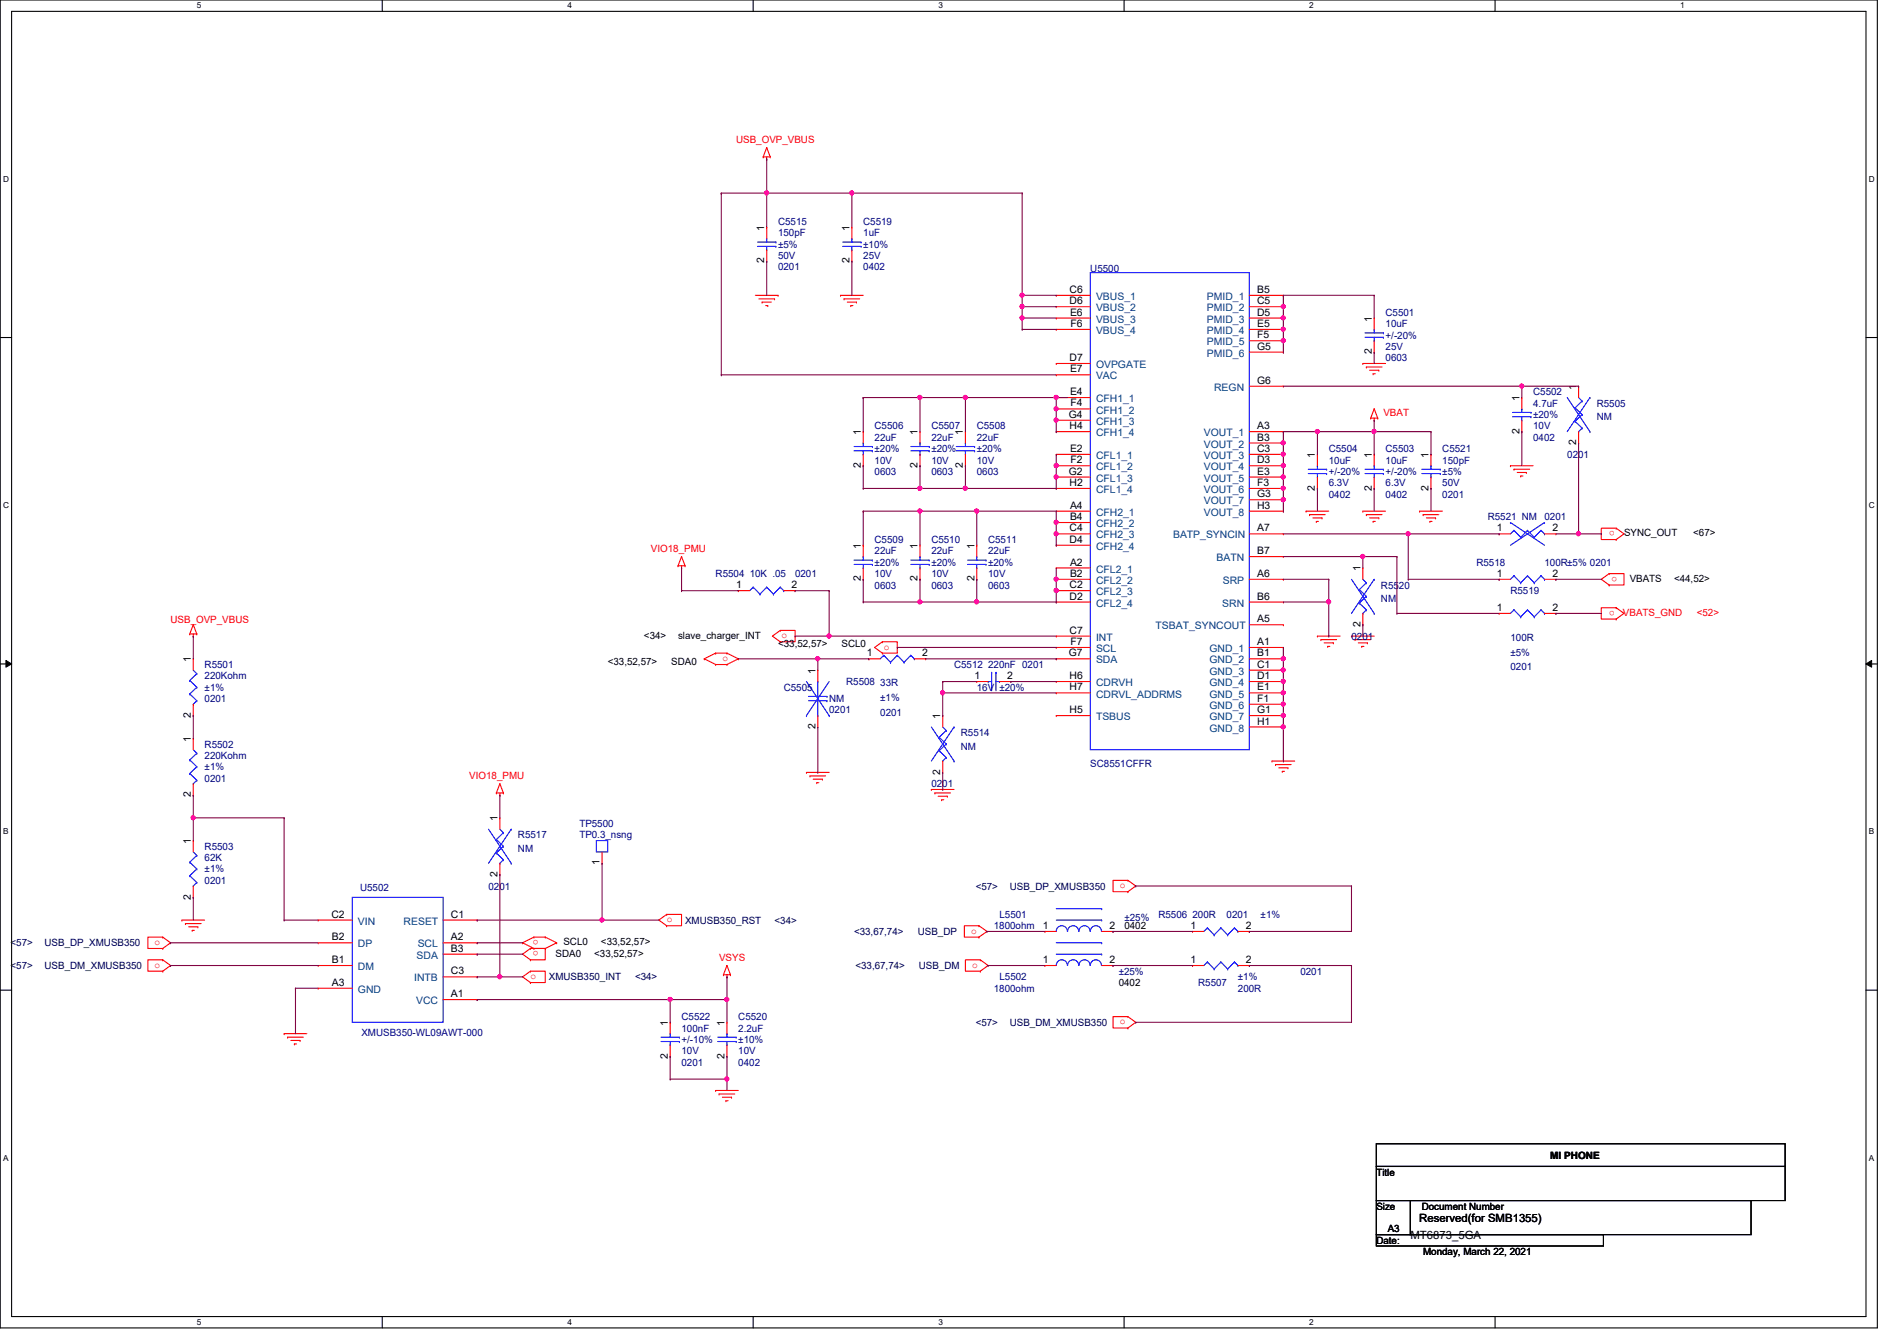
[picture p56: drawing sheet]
<svg xmlns="http://www.w3.org/2000/svg" width="297mm" height="210mm" viewBox="0 0 297 210" stroke-linecap="round" stroke-linejoin="round" font-family="sans-serif">
<defs><g id="words">
<g font-size="1.8">
<text x="222.2" y="191.3">Reserved(for SMB1355)</text>
<text x="220.8" y="194">MT6873_5GA</text>
</g>
<g font-size="1.6" fill="#f00">
<text x="115.3" y="22.4">USB_OVP_VBUS</text>
<text x="216.6" y="65.1">VBAT</text>
<text x="252.9" y="83.1" transform="rotate(180 252.9 83.1)">o</text>
<text x="101.9" y="86.4">VIO18_PMU</text>
<text x="252.9" y="95.6" transform="rotate(180 252.9 95.6)">o</text>
<text x="253.2" y="90.3" transform="rotate(180 253.2 90.3)">o</text>
<text x="26.7" y="97.5">USB_OVP_VBUS</text>
<text x="122.4" y="99.9">o</text>
<text x="138.4" y="101.7">o</text>
<text x="254.1" y="96.4">VBATS_GND</text>
<text x="265.7" y="96.4">&lt;52&gt;</text>
<text x="113.1" y="103.5">o</text>
<text x="73.5" y="122">VIO18_PMU</text>
<text x="175.3" y="139">o</text>
<text x="24.2" y="147.9">o</text>
<text x="84.3" y="147.2" transform="rotate(180 84.3 147.2)">o</text>
<text x="84.3" y="148.9" transform="rotate(180 84.3 148.9)">o</text>
<text x="104.4" y="144.4">o</text>
<text x="152.1" y="146.1">o</text>
<text x="24.2" y="151.5">o</text>
<text x="83.1" y="153.2">o</text>
<text x="112.6" y="150.5">VSYS</text>
<text x="152.2" y="151.5">o</text>
<text x="175.3" y="160.4">o</text>
</g>
<g font-size="1.6" fill="#000080">
<text x="121.8" y="35.2">C5515</text>
<text x="135.2" y="35.2">C5519</text>
<text x="121.8" y="37">150pF</text>
<text x="121.8" y="40.6">50V</text>
<text x="121.8" y="38.8">±5%</text>
<text x="135.2" y="37">1uF</text>
<text x="135.2" y="40.6">25V</text>
<text x="135.2" y="38.8">±10%</text>
<text x="121.8" y="42.3">0201</text>
<text x="135.2" y="42.3">0402</text>
<text x="170.7" y="42.5">U5500</text>
<text x="217" y="49.4">C5501</text>
<text x="217" y="51.2">10uF</text>
<text x="217" y="53">+/-20%</text>
<text x="217" y="56.6">0603</text>
<text x="217" y="54.8">25V</text>
<text x="240.1" y="61.9">C5502</text>
<text x="240.1" y="63.7">4.7uF</text>
<text x="240.1" y="65.4">±20%</text>
<text x="250" y="63.7">R5505</text>
<text x="250" y="65.8">NM</text>
<text x="136.9" y="67.2">C5506</text>
<text x="136.9" y="69">22uF</text>
<text x="136.9" y="70.8">±20%</text>
<text x="145.8" y="67.2">C5507</text>
<text x="145.8" y="69">22uF</text>
<text x="145.8" y="70.8">±20%</text>
<text x="152.9" y="67.2">C5508</text>
<text x="152.9" y="69">22uF</text>
<text x="152.9" y="70.8">±20%</text>
<text x="208.1" y="70.8">C5504</text>
<text x="217" y="70.8">C5503</text>
<text x="225.8" y="70.8">C5521</text>
<text x="240.1" y="69">0402</text>
<text x="240.1" y="67.2">10V</text>
<text x="245.4" y="71.7">0201</text>
<text x="136.9" y="74.3">0603</text>
<text x="136.9" y="72.6">10V</text>
<text x="145.8" y="74.3">0603</text>
<text x="145.8" y="72.6">10V</text>
<text x="152.9" y="74.3">0603</text>
<text x="152.9" y="72.6">10V</text>
<text x="208.1" y="72.6">10uF</text>
<text x="208.1" y="77.9">0402</text>
<text x="208.1" y="76.1">6.3V</text>
<text x="208.1" y="74.3">+/-20%</text>
<text x="217" y="72.6">10uF</text>
<text x="217" y="77.9">0402</text>
<text x="217" y="76.1">6.3V</text>
<text x="217" y="74.3">+/-20%</text>
<text x="225.8" y="72.6">150pF</text>
<text x="225.8" y="77.9">0201</text>
<text x="225.8" y="76.1">50V</text>
<text x="225.8" y="74.3">±5%</text>
<text x="233" y="81.4">R5521 NM</text>
<text x="241.8" y="81.4">0201</text>
<text x="136.9" y="85">C5509</text>
<text x="136.9" y="86.8">22uF</text>
<text x="136.9" y="88.6">±20%</text>
<text x="145.8" y="85">C5510</text>
<text x="145.8" y="86.8">22uF</text>
<text x="145.8" y="88.6">±20%</text>
<text x="154.7" y="85">C5511</text>
<text x="154.7" y="86.8">22uF</text>
<text x="154.7" y="88.6">±20%</text>
<text x="231.2" y="88.6">R5518</text>
<text x="241.8" y="88.6">100R±5% 0201</text>
<text x="112.1" y="90.3">R5504 10K .05</text>
<text x="124.5" y="90.3">0201</text>
<text x="136.9" y="92.1">0603</text>
<text x="136.9" y="90.3">10V</text>
<text x="145.8" y="92.1">0603</text>
<text x="145.8" y="90.3">10V</text>
<text x="154.7" y="92.1">0603</text>
<text x="154.7" y="90.3">10V</text>
<text x="216.2" y="92.1">R5520</text>
<text x="216.2" y="94.2">NM</text>
<text x="236.5" y="93">R5519</text>
<text x="211.6" y="100.1">0201</text>
<text x="236.5" y="100.3">100R</text>
<text x="32" y="104.6">R5501</text>
<text x="32" y="106.3">220Kohm</text>
<text x="132.5" y="107.2">R5508</text>
<text x="137.8" y="107.4">33R</text>
<text x="149.4" y="104.6">C5512 220nF 0201</text>
<text x="236.5" y="102.6">±5%</text>
<text x="236.5" y="104.9">0201</text>
<text x="32" y="108.1">±1%</text>
<text x="32" y="109.9">0201</text>
<text x="122.7" y="108.1">C5505</text>
<text x="129.8" y="109.9">NM</text>
<text x="129.8" y="111.7">0201</text>
<text x="137.8" y="109.7">±1%</text>
<text x="137.8" y="112">0201</text>
<text x="152.9" y="108.1">16V ±20%</text>
<text x="32" y="117">R5502</text>
<text x="32" y="118.8">220Kohm</text>
<text x="150.4" y="115.2">R5514</text>
<text x="150.4" y="117.3">NM</text>
<text x="32" y="120.6">±1%</text>
<text x="32" y="122.3">0201</text>
<text x="145.8" y="123.2">0201</text>
<text x="170.7" y="120">SC8551CFFR</text>
<text x="81.1" y="131.2">R5517</text>
<text x="90.7" y="129.5">TP5500</text>
<text x="90.7" y="131.2">TP0.3_nsng</text>
<text x="32" y="133">R5503</text>
<text x="32" y="134.8">62K</text>
<text x="32" y="136.6">±1%</text>
<text x="81.1" y="133.3">NM</text>
<text x="32" y="138.3">0201</text>
<text x="56.4" y="139.4">U5502</text>
<text x="76.5" y="139.2">0201</text>
<text x="156.5" y="143.7">L5501</text>
<text x="181.4" y="143.7">R5506 200R</text>
<text x="192.1" y="143.7">0201</text>
<text x="197.4" y="143.7">±1%</text>
<text x="155.6" y="145.5">1800ohm</text>
<text x="176.1" y="144.2">±25%</text>
<text x="155.6" y="155.2">1800ohm</text>
<text x="156.5" y="153.5">L5502</text>
<text x="175.2" y="152.6">±25%</text>
<text x="187.6" y="154.3">R5507</text>
<text x="193.8" y="155.2">200R</text>
<text x="193.8" y="153.5">±1%</text>
<text x="203.6" y="152.6">0201</text>
<text x="106.7" y="159.7">C5522</text>
<text x="106.7" y="161.5">100nF</text>
<text x="115.6" y="159.7">C5520</text>
<text x="115.6" y="161.5">2.2uF</text>
<text x="56.6" y="162.2">XMUSB350-WL09AWT-000</text>
<text x="106.7" y="166.8">0201</text>
<text x="106.7" y="165">10V</text>
<text x="106.7" y="163.2">+/-10%</text>
<text x="115.6" y="166.8">0402</text>
<text x="115.6" y="165">10V</text>
<text x="115.6" y="163.2">±10%</text>
</g>
<g font-size="1.6">
<text x="119.7" y="41.2" transform="rotate(-90 119.7 41.2)">2</text>
<text x="119.7" y="36.1" transform="rotate(-90 119.7 36.1)">1</text>
<text x="133" y="41.2" transform="rotate(-90 133 41.2)">2</text>
<text x="133" y="36.1" transform="rotate(-90 133 36.1)">1</text>
<text x="167.5" y="45.8">C6</text>
<text x="167.5" y="47.6">D6</text>
<text x="196.8" y="45.8">B5</text>
<text x="196.8" y="47.6">C5</text>
<text x="167.6" y="49.4">E6</text>
<text x="167.6" y="51.2">F6</text>
<text x="196.8" y="49.4">D5</text>
<text x="196.8" y="51.2">E5</text>
<text x="196.8" y="53">F5</text>
<text x="214.8" y="50.3" transform="rotate(-90 214.8 50.3)">1</text>
<text x="167.5" y="56.5">D7</text>
<text x="167.6" y="58.3">E7</text>
<text x="196.8" y="54.7">G5</text>
<text x="214.8" y="55.5" transform="rotate(-90 214.8 55.5)">2</text>
<text x="167.3" y="65.4">G4</text>
<text x="167.6" y="61.8">E4</text>
<text x="167.6" y="63.6">F4</text>
<text x="196.8" y="60.1">G6</text>
<text x="237.9" y="62.8" transform="rotate(-90 237.9 62.8)">1</text>
<text x="246.8" y="61" transform="rotate(-90 246.8 61)">1</text>
<text x="134.8" y="68.1" transform="rotate(-90 134.8 68.1)">1</text>
<text x="143.7" y="68.1" transform="rotate(-90 143.7 68.1)">1</text>
<text x="150.8" y="68.1" transform="rotate(-90 150.8 68.1)">1</text>
<text x="167.5" y="67.2">H4</text>
<text x="167.6" y="70.7">E2</text>
<text x="196.8" y="67.2">A3</text>
<text x="196.8" y="69">B3</text>
<text x="196.8" y="70.7">C3</text>
<text x="205.9" y="71.7" transform="rotate(-90 205.9 71.7)">1</text>
<text x="214.8" y="71.7" transform="rotate(-90 214.8 71.7)">1</text>
<text x="223.7" y="71.7" transform="rotate(-90 223.7 71.7)">1</text>
<text x="237.9" y="67.9" transform="rotate(-90 237.9 67.9)">2</text>
<text x="246.8" y="69.7" transform="rotate(-90 246.8 69.7)">2</text>
<text x="134.8" y="73.2" transform="rotate(-90 134.8 73.2)">2</text>
<text x="143.7" y="73.2" transform="rotate(-90 143.7 73.2)">2</text>
<text x="150.8" y="73.2" transform="rotate(-90 150.8 73.2)">2</text>
<text x="167.3" y="74.3">G2</text>
<text x="167.5" y="76.1">H2</text>
<text x="167.6" y="72.5">F2</text>
<text x="196.8" y="72.5">D3</text>
<text x="196.8" y="74.3">E3</text>
<text x="196.8" y="76.1">F3</text>
<text x="196.8" y="77.9">G3</text>
<text x="205.9" y="76.8" transform="rotate(-90 205.9 76.8)">2</text>
<text x="214.8" y="76.8" transform="rotate(-90 214.8 76.8)">2</text>
<text x="223.7" y="76.8" transform="rotate(-90 223.7 76.8)">2</text>
<text x="167.5" y="83.2">C4</text>
<text x="167.6" y="79.6">A4</text>
<text x="167.6" y="81.4">B4</text>
<text x="196.8" y="83.2">A7</text>
<text x="196.8" y="79.6">H3</text>
<text x="234.4" y="83.2">1</text>
<text x="243.1" y="83.2">2</text>
<text x="254.3" y="83.9">SYNC_OUT</text>
<text x="265.1" y="83.9">&lt;67&gt;</text>
<text x="134.8" y="85.9" transform="rotate(-90 134.8 85.9)">1</text>
<text x="143.7" y="85.9" transform="rotate(-90 143.7 85.9)">1</text>
<text x="152.6" y="85.9" transform="rotate(-90 152.6 85.9)">1</text>
<text x="167.5" y="85">D4</text>
<text x="167.6" y="88.5">A2</text>
<text x="196.8" y="86.7">B7</text>
<text x="213" y="89.5" transform="rotate(-90 213 89.5)">1</text>
<text x="115.3" y="92.1">1</text>
<text x="123.9" y="92.1">2</text>
<text x="134.8" y="91" transform="rotate(-90 134.8 91)">2</text>
<text x="143.7" y="91" transform="rotate(-90 143.7 91)">2</text>
<text x="152.6" y="91" transform="rotate(-90 152.6 91)">2</text>
<text x="167.5" y="92.1">C2</text>
<text x="167.5" y="93.9">D2</text>
<text x="167.6" y="90.3">B2</text>
<text x="196.8" y="90.3">A6</text>
<text x="196.8" y="93.9">B6</text>
<text x="234.4" y="90.3">1</text>
<text x="234.4" y="95.6">1</text>
<text x="243.1" y="90.3">2</text>
<text x="243.1" y="95.6">2</text>
<text x="255.2" y="91.1">VBATS</text>
<text x="262.1" y="91.1">&lt;44,52&gt;</text>
<text x="100.8" y="99.9">&lt;34&gt;</text>
<text x="106.2" y="99.9">slave_charger_INT</text>
<text x="121.8" y="101.3">&lt;33,52,57&gt;</text>
<text x="131.8" y="101.3">SCL0</text>
<text x="167.5" y="99.2">C7</text>
<text x="167.6" y="101">F7</text>
<text x="196.8" y="101">A1</text>
<text x="196.8" y="97.4">A5</text>
<text x="213" y="98.1" transform="rotate(-90 213 98.1)">2</text>
<text x="29.9" y="103.7" transform="rotate(-90 29.9 103.7)">1</text>
<text x="95.2" y="104">&lt;33,52,57&gt;</text>
<text x="105.1" y="104">SDA0</text>
<text x="127.7" y="105.5" transform="rotate(-90 127.7 105.5)">1</text>
<text x="135.7" y="102.7">1</text>
<text x="144.4" y="102.7">2</text>
<text x="152.6" y="106.3">1</text>
<text x="157.7" y="106.3">2</text>
<text x="167.3" y="102.7">G7</text>
<text x="167.5" y="106.3">H6</text>
<text x="196.8" y="102.7">B1</text>
<text x="196.8" y="104.5">C1</text>
<text x="196.8" y="106.3">D1</text>
<text x="29.9" y="112.4" transform="rotate(-90 29.9 112.4)">2</text>
<text x="147.2" y="112.6" transform="rotate(-90 147.2 112.6)">1</text>
<text x="167.5" y="111.6">H5</text>
<text x="167.5" y="108.1">H7</text>
<text x="196.8" y="108.1">E1</text>
<text x="196.8" y="109.9">F1</text>
<text x="196.8" y="111.6">G1</text>
<text x="196.8" y="113.4">H1</text>
<text x="29.9" y="116.1" transform="rotate(-90 29.9 116.1)">1</text>
<text x="127.7" y="114.1" transform="rotate(-90 127.7 114.1)">2</text>
<text x="29.9" y="124.8" transform="rotate(-90 29.9 124.8)">2</text>
<text x="147.2" y="121.2" transform="rotate(-90 147.2 121.2)">2</text>
<text x="77.9" y="128.6" transform="rotate(-90 77.9 128.6)">1</text>
<text x="29.9" y="132.1" transform="rotate(-90 29.9 132.1)">1</text>
<text x="77.9" y="137.2" transform="rotate(-90 77.9 137.2)">2</text>
<text x="93.9" y="135.5" transform="rotate(-90 93.9 135.5)">1</text>
<text x="29.9" y="140.8" transform="rotate(-90 29.9 140.8)">2</text>
<text x="51.9" y="143.6">C2</text>
<text x="70.6" y="143.6">C1</text>
<text x="52" y="147.2">B2</text>
<text x="70.6" y="149">B3</text>
<text x="70.6" y="147.2">A2</text>
<text x="87" y="149.7">SDA0</text>
<text x="88.2" y="148">SCL0</text>
<text x="93" y="149.7">&lt;33,52,57&gt;</text>
<text x="94.1" y="148">&lt;33,52,57&gt;</text>
<text x="163.3" y="145.4">1</text>
<text x="173.7" y="145.4">2</text>
<text x="176.1" y="145.5">0402</text>
<text x="186.4" y="145.4">1</text>
<text x="195.1" y="145.4">2</text>
<text x="52" y="150.7">B1</text>
<text x="52" y="154.3">A3</text>
<text x="70.6" y="152.5">C3</text>
<text x="163.3" y="150.7">1</text>
<text x="173.7" y="150.7">2</text>
<text x="175.2" y="154.3">0402</text>
<text x="186.4" y="150.7">1</text>
<text x="195.1" y="150.7">2</text>
<text x="70.6" y="156.1">A1</text>
<text x="104.6" y="160.6" transform="rotate(-90 104.6 160.6)">1</text>
<text x="113.5" y="160.6" transform="rotate(-90 113.5 160.6)">1</text>
<text x="104.6" y="165.7" transform="rotate(-90 104.6 165.7)">2</text>
<text x="113.5" y="165.7" transform="rotate(-90 113.5 165.7)">2</text>
<text x="215.5" y="184">Title</text>
<text x="242.7" y="181.4">MI PHONE</text>
<text x="215.5" y="189.4">Size</text>
<text x="222.6" y="189.4">Document Number</text>
<text x="215.5" y="194.7">Date:</text>
<text x="217.3" y="192.9">A3</text>
<text x="222.8" y="196.5">Monday, March 22, 2021</text>
</g>
<g font-size="1.6" fill="#004080">
<text x="171.6" y="46.9">VBUS_1</text>
<text x="189" y="46.9">PMID_1</text>
<text x="171.6" y="48.7">VBUS_2</text>
<text x="171.6" y="50.5">VBUS_3</text>
<text x="171.6" y="52.3">VBUS_4</text>
<text x="189" y="48.7">PMID_2</text>
<text x="189" y="50.5">PMID_3</text>
<text x="189" y="52.3">PMID_4</text>
<text x="171.6" y="57.6">OVPGATE</text>
<text x="171.6" y="59.4">VAC</text>
<text x="189" y="54.1">PMID_5</text>
<text x="189" y="55.8">PMID_6</text>
<text x="171.6" y="62.9">CFH1_1</text>
<text x="171.6" y="64.7">CFH1_2</text>
<text x="190.1" y="61.2">REGN</text>
<text x="171.6" y="71.8">CFL1_1</text>
<text x="171.6" y="66.5">CFH1_3</text>
<text x="171.6" y="68.3">CFH1_4</text>
<text x="188.5" y="68.3">VOUT_1</text>
<text x="188.5" y="70.1">VOUT_2</text>
<text x="188.5" y="71.8">VOUT_3</text>
<text x="171.6" y="73.6">CFL1_2</text>
<text x="171.6" y="75.4">CFL1_3</text>
<text x="171.6" y="77.2">CFL1_4</text>
<text x="188.5" y="73.6">VOUT_4</text>
<text x="188.5" y="75.4">VOUT_5</text>
<text x="188.5" y="77.2">VOUT_6</text>
<text x="171.6" y="80.7">CFH2_1</text>
<text x="171.6" y="82.5">CFH2_2</text>
<text x="188.5" y="79">VOUT_7</text>
<text x="188.5" y="80.7">VOUT_8</text>
<text x="171.6" y="89.6">CFL2_1</text>
<text x="171.6" y="84.3">CFH2_3</text>
<text x="171.6" y="86.1">CFH2_4</text>
<text x="183.7" y="84.3">BATP_SYNCIN</text>
<text x="190.5" y="87.8">BATN</text>
<text x="171.6" y="91.4">CFL2_2</text>
<text x="171.6" y="93.2">CFL2_3</text>
<text x="171.6" y="95">CFL2_4</text>
<text x="191.4" y="95">SRN</text>
<text x="191.5" y="91.4">SRP</text>
<text x="171.6" y="100.3">INT</text>
<text x="180.9" y="98.5">TSBAT_SYNCOUT</text>
<text x="171.6" y="102.1">SCL</text>
<text x="171.6" y="103.8">SDA</text>
<text x="171.6" y="107.4">CDRVH</text>
<text x="189.4" y="102.1">GND_1</text>
<text x="189.4" y="103.8">GND_2</text>
<text x="189.4" y="105.6">GND_3</text>
<text x="189.4" y="107.4">GND_4</text>
<text x="171.6" y="112.7">TSBUS</text>
<text x="171.6" y="109.2">CDRVL_ADDRMS</text>
<text x="189.4" y="109.2">GND_5</text>
<text x="189.4" y="111">GND_6</text>
<text x="189.4" y="112.7">GND_7</text>
<text x="189.4" y="114.5">GND_8</text>
<text x="56" y="144.7">VIN</text>
<text x="56" y="148.3">DP</text>
<text x="63.2" y="144.7">RESET</text>
<text x="65.4" y="148.3">SCL</text>
<text x="56" y="151.8">DM</text>
<text x="56" y="155.4">GND</text>
<text x="64.9" y="153.6">INTB</text>
<text x="65.2" y="150.1">SDA</text>
<text x="65.1" y="157.2">VCC</text>
</g>
<g font-size="1.6" fill="#000040">
<text x="152.8" y="139.2">&lt;57&gt;</text>
<text x="158.1" y="139.2">USB_DP_XMUSB350</text>
<text x="1.6" y="148.1">&lt;57&gt;</text>
<text x="7" y="148.1">USB_DP_XMUSB350</text>
<text x="107.3" y="144.6">XMUSB350_RST</text>
<text x="121.3" y="144.6">&lt;34&gt;</text>
<text x="133.7" y="146.3">&lt;33,67,74&gt;</text>
<text x="143.7" y="146.3">USB_DP</text>
<text x="1.6" y="151.7">&lt;57&gt;</text>
<text x="7" y="151.7">USB_DM_XMUSB350</text>
<text x="85.9" y="153.5">XMUSB350_INT</text>
<text x="99.4" y="153.5">&lt;34&gt;</text>
<text x="133.9" y="151.7">&lt;33,67,74&gt;</text>
<text x="143.9" y="151.7">USB_DM</text>
<text x="152.8" y="160.6">&lt;57&gt;</text>
<text x="158.1" y="160.6">USB_DM_XMUSB350</text>
</g>
<g font-size="1.3">
<text x="30.8" y="1.3">5</text>
<text x="88.9" y="1.3">4</text>
<text x="146.9" y="1.3">3</text>
<text x="205" y="1.3">2</text>
<text x="263.1" y="1.3">1</text>
<text x=".5" y="28.4">D</text>
<text x="292.6" y="28.4">D</text>
<text x=".5" y="79.5">C</text>
<text x="292.6" y="79.5">C</text>
<text x=".5" y="130.6">B</text>
<text x="292.6" y="130.6">B</text>
<text x=".5" y="181.7">A</text>
<text x="292.6" y="181.7">A</text>
<text x="30.8" y="207.4">5</text>
<text x="88.9" y="207.4">4</text>
<text x="146.9" y="207.4">3</text>
<text x="205" y="207.4">2</text>
</g>
</g></defs>
<path d="M0 0h294v207.9h-294zM1.8 1.8h290.4v204.3h-290.4z" fill="none" stroke="#000" stroke-width=".17"/>
<g fill="#fff">
<path d="M30.8 .2h.7v1.4h-.7z"/>
<path d="M30.8 206.2h.7v1.4h-.7z"/>
</g>
<path d="M59.9 0v1.8M59.9 206.1v1.8" fill="none" stroke="#000" stroke-width=".17"/>
<g fill="#fff">
<path d="M88.9 .2h.6v1.4h-.6z"/>
<path d="M88.9 206.2h.6v1.4h-.6z"/>
</g>
<path d="M117.9 0v1.8M117.9 206.1v1.8" fill="none" stroke="#000" stroke-width=".17"/>
<g fill="#fff">
<path d="M146.9 .2h.7v1.4h-.7z"/>
<path d="M146.9 206.2h.7v1.4h-.7z"/>
</g>
<path d="M176 0v1.8M176 206.1v1.8" fill="none" stroke="#000" stroke-width=".17"/>
<g fill="#fff">
<path d="M205 .2h.7v1.4h-.7z"/>
<path d="M205 206.2h.7v1.4h-.7z"/>
</g>
<path d="M234.1 0v1.8M234.1 206.1v1.8" fill="none" stroke="#000" stroke-width=".17"/>
<g fill="#fff">
<path d="M263.1 .2h.7v1.4h-.7z"/>
<path d="M.5 27.3h.9v1.4h-.9z"/>
<path d="M292.6 27.3h.9v1.4h-.9z"/>
<path d="M.5 78.4h.9v1.4h-.9z"/>
<path d="M292.6 78.4h.9v1.4h-.9z"/>
</g>
<path d="M0 52.8h1.8M292.2 52.8h1.8" fill="none" stroke="#000" stroke-width=".17"/>
<g fill="#fff">
<path d="M.5 129.5h.8v1.4h-.8z"/>
<path d="M292.6 129.5h.9v1.4h-.9z"/>
</g>
<path d="M0 103.9h1.8M292.2 103.9h1.8" fill="none" stroke="#000" stroke-width=".17"/>
<path d="M.9 103.4l.9 .5-.9 .5zM292.2 103.9l.9-.5v1z" fill="#000"/>
<path d="M.9 103.4l.9 .5-.9 .5zM292.2 103.9l.9-.5v1z" fill="none" stroke="#000" stroke-width=".16"/>
<g fill="#fff">
<path d="M.5 180.5h.8v1.4h-.8z"/>
<path d="M292.6 180.5h.9v1.4h-.9z"/>
</g>
<path d="M0 155h1.8M292.2 155h1.8M215.5 179h64v3.6h-64zM215.5 182.6h64v5.3h-64zM215.5 187.9h5.3v5.4h-5.3zM215.5 193.3h35.6v1.7h-35.6zM220.8 187.9h53.4v5.4h-53.4z" fill="none" stroke="#000" stroke-width=".17"/>
<g fill="none" stroke="#f00" stroke-width=".17">
<path d="M119.5 24.6h.1M119.5 24.6h1.1M120.1 24.9h.1M120.1 23.1h.1M120.1 35.6h.1M120.1 24.6v.3M120.1 35.6v1.7M120.1 39.1v1.8M120.1 23.1l.5 1.5M120.1 23.1l-.6 1.5M120.6 24.6h.1M133.4 35.6h.1"/>
<path d="M133.4 35.6v1.7M133.4 39.1v1.8M118.3 46.2h3.5M118.8 46.8h2.5M119.3 47.3h.1M119.3 47.3h1.5M119.9 47.8h.3M120.1 40.9h.1M120.2 47.8h.1M121.3 46.8h.1M121.8 46.2h.1M131.6 46.2h.1"/>
<path d="M131.6 46.2h3.6M132.2 46.8h.1M132.2 46.8h2.4M132.7 47.3h1.4M133.2 47.8h.1M133.2 47.8h.4M133.4 40.9h.1M134.1 47.3h.1M165.4 46.2h.1M165.4 48h.1M165.4 56.9h.1M165.4 49.8h.1"/>
<path d="M165.4 58.7h.1M165.4 51.6h.1M165.4 56.9h5.3M165.4 46.2h5.3M165.4 48h5.3M165.4 49.8h5.3M165.4 51.6h5.3M165.4 58.7h5.3M195.6 46.2h5.4M195.6 48h5.4M195.6 49.8h5.4M195.6 51.6h5.4"/>
<path d="M195.6 53.3h5.4M195.6 55.1h5.4M201 46.2h.1M201 48h.1M201 49.8h.1M201 51.6h.1M201 53.3h.1M201 55.1h.1M213.4 56.9h.1M213.4 56.9h3.6M213.9 57.4h.1M213.9 57.4h2.5"/>
<path d="M214.5 58h1.4M215 58.5h.1M215 58.5h.3M215.2 49.8h.1M215.2 55.1h.1M215.2 49.8v1.8M215.2 53.3v1.8M215.9 58h.1M135.2 67.6h.1M135.2 72.9h.1M135.2 67.6v1.7M135.2 71.1v1.8"/>
<path d="M144.1 67.6h.1M144.1 72.9h.1M144.1 67.6v1.7M144.1 71.1v1.8M151.2 67.6h.1M151.2 72.9h.1M151.2 67.6v1.7M151.2 71.1v1.8M165.4 71.1h.1M165.4 62.2h.1M165.4 72.9h.1M165.4 64h.1"/>
<path d="M165.4 74.7h.1M165.4 65.8h.1M165.4 76.5h.1M165.4 67.6h.1M165.4 72.9h5.3M165.4 67.6h5.3M165.4 71.1h5.3M165.4 74.7h5.3M165.4 62.2h5.3M165.4 76.5h5.3M165.4 64h5.3M165.4 65.8h5.3"/>
<path d="M195.6 72.9h5.4M195.6 67.6h5.4M195.6 69.3h5.4M195.6 71.1h5.4M195.6 74.7h5.4M195.6 76.5h5.4M195.6 78.2h5.4M195.6 60.5h5.4M201 67.6h.1M201 69.3h.1M201 71.1h.1M201 72.9h.1"/>
<path d="M201 74.7h.1M201 76.5h.1M201 78.2h.1M201 60.5h.1M206.3 71.1h.1M206.3 76.5h.1M206.3 71.1v1.8M206.3 74.7v1.8M214.6 65.4h.1M214.6 65.4h1.1M215.2 65.8h.1M215.2 64h.1"/>
<path d="M215.2 71.1h.1M215.2 76.5h.1M215.2 65.4v.4M215.2 71.1v1.8M215.2 74.7v1.8M215.2 64l.5 1.4M215.2 64l-.6 1.4M215.7 65.4h.1M224.1 71.1h.1M224.1 76.5h.1M224.1 71.1v1.8M224.1 74.7v1.8"/>
<path d="M236.5 72.9h.1M236.5 72.9h3.6M237.1 73.4h.1M237.1 73.4h2.4M237.6 74h1.4M238.1 74.5h.1M238.1 74.5h.4M238.3 62.2h.1M238.3 67.6h.1M238.3 62.2v1.8M238.3 65.8v1.8M239 74h.1"/>
<path d="M247.2 60.5h.1M247.2 69.3h.1M247.2 60.5v1.7M247.2 67.6v1.7M29.7 99.2h.1M29.7 99.2h1.1M30.3 99.6h.1M30.3 97.8h.1M30.3 99.2v.4M30.3 97.8l-.6 1.4M30.3 97.8l.5 1.4M30.8 99.2h.1"/>
<path d="M106.2 88.6h.1M106.2 88.6h1.1M106.7 88.9h.1M106.7 87.1h.1M106.7 88.6v.3M106.7 87.1l.6 1.5M106.7 87.1l-.5 1.5M107.3 88.6h.1M115.6 92.5h.1M115.6 92.5h1.8M122.2 98.7h.1M122.2 98.7h2.3v1.8h-2.3"/>
<path d="M122.2 98.7l-1.3 .9 1.3 .9M122.7 92.5h1.8M124.5 92.5h.1M135.2 85.3h.1M135.2 90.7h.1M135.2 85.3v1.8M135.2 88.9v1.8M144.1 85.3h.1M144.1 90.7h.1M144.1 85.3v1.8M144.1 88.9v1.8M152.9 85.3h.1"/>
<path d="M152.9 90.7h.1M152.9 85.3v1.8M152.9 88.9v1.8M165.4 88.9h.1M165.4 80h.1M165.4 90.7h.1M165.4 81.8h.1M165.4 92.5h.1M165.4 83.6h.1M165.4 99.6h.1M165.4 94.2h.1M165.4 85.3h.1"/>
<path d="M165.4 80h5.3M165.4 99.6h5.3M165.4 90.7h5.3M165.4 88.9h5.3M165.4 83.6h5.3M165.4 81.8h5.3M165.4 94.2h5.3M165.4 92.5h5.3M165.4 85.3h5.3M195.6 80h5.4M195.6 90.7h5.4M195.6 97.8h5.4"/>
<path d="M195.6 83.6h5.4M195.6 94.2h5.4M195.6 87.1h5.4M201 97.8h.1M201 90.7h.1M201 83.6h.1M201 94.2h.1M201 87.1h.1M201 80h.1M204.5 80h.1M204.5 80h3.6M205.1 80.6h.1"/>
<path d="M205.1 80.6h2.4M205.6 81.1h1.4M206.1 81.6h.1M206.1 81.6h.4M206.3 99.6h.1M206.3 99.6h3.5M207 81.1h.1M211.6 99.6h.1M211.6 99.6h3.6M213.4 80h.1M213.4 88.9h.1M213.4 97.8h.1"/>
<path d="M213.4 80h3.6M213.4 88.9v1.8M213.4 96v1.8M213.9 80.6h.1M213.9 80.6h2.5M214.5 81.1h1.4M215 81.6h.1M215 81.6h.3M215.9 81.1h.1M222.3 80h.1M222.3 80h3.5M222.8 80.6h.1"/>
<path d="M222.8 80.6h2.5M223.3 81.1h1.5M223.9 81.6h.1M223.9 81.6h.3M224.8 81.1h.1M234.7 90.7h.1M234.7 96h.1M234.7 83.6h.1M234.7 90.7h1.8M234.7 83.6h1.8M234.7 96h1.8M241.8 90.7h1.8"/>
<path d="M241.8 83.6h1.8M241.8 96h1.8M243.6 90.7h.1M243.6 96h.1M243.6 83.6h.1M252 91.6h.1M252 89.8h.1M252 89.8h2.3v1.8h-2.3M252 89.8l-1.3 .9 1.3 .9M253.1 84.5h.1M253.1 82.7h.1M253.1 82.7h-2.4v1.8h2.4"/>
<path d="M253.1 96.9h.1M253.1 95.1h.1M253.1 95.1h-2.4v1.8h2.4M253.1 82.7l1.2 .9-1.2 .9M253.1 95.1l1.2 .9-1.2 .9M30.3 103.1h.1M30.3 112h.1M30.3 115.6h.1M30.3 103.1v1.8M30.3 110.2v1.8M30.3 115.6v1.7M110.3 103.1h.1"/>
<path d="M110.3 103.1l1.8 .9M112.1 102.2h.1M112.1 104h.1M112.1 102.2h1.7M112.1 102.2l-1.8 .9M112.1 104h1.7M113.8 102.2h.1M113.8 104h.1M113.8 102.2l1.8 .9M115.6 103.1h.1M115.6 103.1l-1.8 .9M122.2 100.5h.1"/>
<path d="M128.1 104.9h.1M128.1 113.8h.1M128.1 104.9v1.8M128.1 112v1.8M136.1 103.1h.1M136.1 103.1h1.7M138.2 100.5h.1M138.2 102.2h.1M138.2 100.5h2.3v1.7h-2.3M138.2 100.5l-1.3 .8 1.3 .9M143.2 103.1h1.7M144.9 103.1h.1"/>
<path d="M147.6 112h.1M147.6 112v1.8M147.6 119.1v1.8M152.9 106.7h.1M152.9 106.7h1.8M156.5 106.7h1.8M158.3 106.7h.1M165.4 101.3h.1M165.4 103.1h.1M165.4 112h.1M165.4 106.7h.1M165.4 108.5h.1"/>
<path d="M165.4 101.3h5.3M165.4 103.1h5.3M165.4 106.7h5.3M165.4 108.5h5.3M165.4 112h5.3M195.6 101.3h5.4M195.6 103.1h5.4M195.6 104.9h5.4M195.6 106.7h5.4M195.6 108.5h5.4M195.6 110.2h5.4M195.6 112h5.4"/>
<path d="M195.6 113.8h5.4M199.2 119.1h.1M199.2 119.1h3.5M199.7 119.7h.1M199.7 119.7h2.5M201 101.3h.1M201 103.1h.1M201 104.9h.1M201 106.7h.1M201 108.5h.1M201 110.2h.1M201 112h.1"/>
<path d="M201 113.8h.1M206.8 100.1h.1M206.8 100.1h2.5M207.3 100.6h1.5M207.9 101.2h.1M207.9 101.2h.3M208.8 100.6h.1M212.2 100.1h.1M212.2 100.1h2.4M212.7 100.6h1.4M213.2 101.2h.1M213.2 101.2h.4"/>
<path d="M214.1 100.6h.1M30.3 124.5h.1M30.3 131.6h.1M30.3 122.7v1.8M30.3 131.6v1.7M30.3 138.7v1.8M77.7 124.1h.1M77.7 124.1h1.1M78.3 124.5h.1M78.3 122.7h.1M78.3 128h.1M78.3 136.9h.1"/>
<path d="M78.3 124.1v.4M78.3 128v1.8M78.3 135.1v1.8M78.3 122.7l.5 1.4M78.3 122.7l-.6 1.4M78.8 124.1h.1M94.3 135.1h.1M94.3 133.3v1.8M126.3 120.9h.1M126.3 120.9h3.5M126.8 121.5h.1M126.8 121.5h2.5"/>
<path d="M127.3 122h1.5M127.9 122.5h.1M127.9 122.5h.3M128.8 122h.1M145.8 123.6h.1M145.8 123.6h3.6M146.4 124.1h.1M146.4 124.1h2.4M146.9 124.6h1.4M147.4 125.2h.1M147.4 125.2h.4M147.6 120.9h.1"/>
<path d="M148.3 124.6h.1M176.6 137.8h.1M176.6 139.6h.1M176.6 137.8h-2.3v1.8h2.3M176.6 137.8l1.2 .9-1.2 .9M200.2 120.2h1.5M200.8 120.7h.1M200.8 120.7h.3M201.7 120.2h.1M25.5 146.7h.1M25.5 148.5h.1M25.5 146.7h-2.3v1.8h2.3"/>
<path d="M25.5 150.2h.1M25.5 152h.1M25.5 150.2h-2.3v1.8h2.3M25.5 146.7l1.2 .9-1.2 .9M25.5 150.2l1.2 .9-1.2 .9M28.5 144h.1M28.5 144h3.5M29 144.6h.1M29 144.6h2.5M29.5 145.1h1.5M30.1 145.6h.1M30.1 145.6h.3"/>
<path d="M30.3 140.5h.1M31 145.1h.1M49.8 144h.1M49.8 147.6h.1M49.8 151.1h.1M49.8 154.7h.1M49.8 144h5.4M49.8 151.1h5.4M49.8 147.6h5.4M49.8 154.7h5.4M69.4 144h5.3M69.4 147.6h5.3"/>
<path d="M69.4 149.4h5.3M69.4 152.9h5.3M69.4 156.5h5.3M74.7 144h.1M74.7 147.6h.1M74.7 149.4h.1M74.7 152.9h.1M74.7 156.5h.1M81.8 147.6h.1M81.8 147.6l1.8 .9M83.1 150.2h.1M83.1 148.5h.1"/>
<path d="M83.1 148.5h2.3v1.7h-2.3M83.1 152h.1M83.1 153.8h.1M83.1 152h2.3v1.8h-2.3M83.1 148.5l-1.3 .9 1.3 .8M83.1 152l-1.3 .9 1.3 .9M83.6 148.5h.1M83.6 146.7h.1M83.6 148.5h1.8M83.6 146.7h1.8M83.6 146.7l-1.8 .9M85.4 148.5h.1"/>
<path d="M85.4 146.7h.1M85.4 146.7l1.8 .9M87.2 147.6h.1M87.2 147.6l-1.8 .9M104.4 143.1h.1M104.4 144.9h.1M104.4 143.1h2.3v1.8h-2.3M104.4 143.1l-1.2 .9 1.2 .9M113.3 152.6h.1M113.3 152.6h1.1M113.8 152.9h.1M113.8 151.1h.1"/>
<path d="M113.8 152.6v.3M113.8 151.1l.6 1.5M113.8 151.1l-.5 1.5M114.4 152.6h.1M153.3 144.9h.1M153.3 146.7h.1M153.3 144.9h-2.3v1.8h2.3M153.3 144.9l1.3 .9-1.3 .9M153.5 150.2h.1M153.5 152h.1M153.5 150.2h-2.3v1.8h2.3M153.5 150.2l1.2 .9-1.2 .9"/>
<path d="M163.6 151.1h.1M163.6 145.8h.1M163.6 151.1h1.8M163.6 145.8h1.8M172.5 151.1h1.8M172.5 145.8h1.8M174.3 151.1h.1M174.3 145.8h.1M176.6 159.1h.1M176.6 159.1h-2.3v1.8h2.3M176.6 159.1l1.2 .9-1.2 .9M186.7 151.1h.1"/>
<path d="M186.7 145.8h.1M186.7 151.1h1.8M186.7 145.8h1.8M193.8 151.1h1.8M193.8 145.8h1.8M195.6 151.1h.1M195.6 145.8h.1M44.5 161.8h.1M44.5 161.8h3.5M45 162.3h.1M45 162.3h2.5M45.5 162.9h1.5"/>
<path d="M46.1 163.4h.1M46.1 163.4h.3M47 162.9h.1M104.9 160h.1M104.9 165.4h.1M104.9 160v1.8M104.9 163.6v1.8M112.1 170.7h.1M112.1 170.7h3.5M112.6 171.2h.1M112.6 171.2h2.5M113.1 171.7h1.5"/>
<path d="M113.7 172.3h.1M113.7 172.3h.3M113.8 160h.1M113.8 165.4h.1M113.8 160v1.8M113.8 163.6v1.8M114.6 171.7h.1M176.6 160.9h.1"/>
</g>
<g fill="none" stroke="#00f" stroke-width=".17">
<path d="M118.6 37.9h2.9M118.6 38.6h2.9M120.1 37.3h.1M120.1 39.1h.1M120.1 37.3v.6M120.1 38.6v.5M121.5 37.9h.1M121.5 38.6h.1M131.9 37.9h2.9M131.9 38.6h2.9M133.4 37.3h.1M133.4 39.1h.1"/>
<path d="M133.4 37.3v.6M133.4 38.6v.5M134.8 37.9h.1M134.8 38.6h.1M170.7 42.7h24.9v74.6h-24.9zM213.7 52.1h2.9M213.7 52.8h2.9M215.2 51.6h.1M215.2 53.3h.1M215.2 51.6v.5M215.2 52.8v.5M216.6 52.1h.1"/>
<path d="M216.6 52.8h.1M133.7 69.9h2.9M133.7 70.6h2.9M135.2 69.3h.1M135.2 71.1h.1M135.2 69.3v.6M135.2 70.6v.5M136.6 69.9h.1M136.6 70.6h.1M142.6 69.9h2.9M142.6 70.6h2.9M144.1 69.3h.1"/>
<path d="M144.1 71.1h.1M144.1 69.3v.6M144.1 70.6v.5M145.5 69.9h.1M145.5 70.6h.1M149.7 69.9h2.9M149.7 70.6h2.9M151.2 69.3h.1M151.2 71.1h.1M151.2 69.3v.6M151.2 70.6v.5M152.6 69.9h.1"/>
<path d="M152.6 70.6h.1M204.8 73.4h2.9M204.8 74.1h2.9M206.3 72.9h.1M206.3 74.7h.1M206.3 72.9v.5M206.3 74.1v.6M207.7 73.4h.1M207.7 74.1h.1M213.7 73.4h2.9M213.7 74.1h2.9M215.2 72.9h.1"/>
<path d="M215.2 74.7h.1M215.2 72.9v.5M215.2 74.1v.6M216.6 73.4h.1M216.6 74.1h.1M222.6 73.4h2.9M222.6 74.1h2.9M224.1 72.9h.1M224.1 74.7h.1M224.1 72.9v.5M224.1 74.1v.6M225.5 73.4h.1"/>
<path d="M225.5 74.1h.1M236.9 64.6h2.8M236.9 65.2h2.8M238.3 64h.1M238.3 65.8h.1M238.3 64v.6M238.3 65.2v.6M239.7 64.6h.1M239.7 65.2h.1M245.4 62.2l3.6 5.4M246.6 63.8h.1M246.6 66h.1"/>
<path d="M246.6 63.8l1.1 1.1M246.6 66l1.1 1M247.2 67.6h.1M247.2 62.2l.5 .6M247.7 62.8h.1M247.7 64.9h.1M247.7 67h.1M247.7 62.8l-1.1 1M247.7 64.9l-1.1 1.1M247.7 67l-.5 .6M249 62.2h.1M249 67.6h.1"/>
<path d="M249 62.2l-3.6 5.4M117.9 91.9h.1M117.9 91.9l-.5 .6M117.9 91.9l1.1 1.1M119 93h.1M120.1 91.9h.1M120.1 91.9l-1.1 1.1M120.1 91.9l1 1.1M121.1 93h.1M122.2 91.9h.1M122.2 91.9l-1.1 1.1M122.2 91.9l.5 .6"/>
<path d="M122.7 92.5h.1M133.7 87.7h2.9M133.7 88.3h2.9M135.2 87.1h.1M135.2 88.9h.1M135.2 87.1v.6M135.2 88.3v.6M136.6 87.7h.1M136.6 88.3h.1M142.6 87.7h2.9M142.6 88.3h2.9M144.1 87.1h.1"/>
<path d="M144.1 88.9h.1M144.1 87.1v.6M144.1 88.3v.6M145.5 87.7h.1M145.5 88.3h.1M151.5 87.7h2.9M151.5 88.3h2.9M152.9 87.1h.1M152.9 88.9h.1M152.9 87.1v.6M152.9 88.3v.6M154.4 87.7h.1"/>
<path d="M154.4 88.3h.1M211.6 90.7l3.6 5.3M212.8 92.3h.1M212.8 94.4h.1M212.8 92.3l1.1 1M212.8 94.4l1.1 1.1M213.4 96h.1M213.4 90.7l.5 .5M213.9 91.2h.1M213.9 93.3h.1M213.9 95.5h.1M213.9 91.2l-1.1 1.1"/>
<path d="M213.9 93.3l-1.1 1.1M213.9 95.5l-.5 .5M215.2 90.7h.1M215.2 96h.1M215.2 90.7l-3.6 5.3M236.5 81.8h.1M236.5 81.8l5.3 3.5M237.1 90.1h.1M237.1 95.5h.1M237.1 83h.1M237.1 90.1l-.6 .6M237.1 90.1l1 1.1"/>
<path d="M237.1 95.5l-.6 .5M237.1 95.5l1 1.1M237.1 83l-.6 .6M237.1 83l1 1.1M238.1 91.2h.1M238.1 96.6h.1M238.1 84.1h.1M239.2 90.1h.1M239.2 95.5h.1M239.2 83h.1M239.2 90.1l-1.1 1.1M239.2 90.1l1 1.1"/>
<path d="M239.2 95.5l-1.1 1.1M239.2 95.5l1 1.1M239.2 83l-1.1 1.1M239.2 83l1 1.1M240.2 91.2h.1M240.2 96.6h.1M240.2 84.1h.1M241.3 90.1h.1M241.3 95.5h.1M241.3 83h.1M241.3 90.1l-1.1 1.1M241.3 90.1l.5 .6"/>
<path d="M241.3 95.5l-1.1 1.1M241.3 95.5l.5 .5M241.3 83l-1.1 1.1M241.3 83l.5 .6M241.8 90.7h.1M241.8 96h.1M241.8 83.6h.1M241.8 81.8h.1M241.8 81.8l-5.3 3.5M29.7 106.5h.1M29.7 108.6h.1M29.7 119h.1"/>
<path d="M29.7 106.5l1.1 1.1M29.7 108.6l1.1 1.1M29.7 119l1.1 1M30.3 110.2h.1M30.3 104.9l.5 .6M30.3 117.3l.5 .6M30.8 105.5h.1M30.8 107.6h.1M30.8 109.7h.1M30.8 117.9h.1M30.8 105.5l-1.1 1M30.8 107.6l-1.1 1"/>
<path d="M30.8 109.7l-.5 .5M30.8 117.9l-1.1 1.1M126.3 112h.1M126.3 106.7l3.5 5.3M126.6 109h2.9M126.6 109.7h2.9M128.1 106.7h.1M128.1 112h.1M128.1 106.7v2.3M128.1 109.7v2.3M129.5 109h.1M129.5 109.7h.1"/>
<path d="M129.8 112h.1M129.8 106.7l-3.5 5.3M138.4 102.6h.1M138.4 102.6l-.6 .5M138.4 102.6l1 1.1M139.4 103.7h.1M140.5 102.6h.1M140.5 102.6l-1.1 1.1M140.5 102.6l1.1 1.1M141.6 103.7h.1M142.6 102.6h.1M142.6 102.6l-1 1.1"/>
<path d="M142.6 102.6l.6 .5M143.2 103.1h.1M145.8 113.8l3.6 5.3M147.1 115.4h.1M147.1 117.5h.1M147.1 115.4l1.1 1.1M147.1 117.5l1.1 1.1M147.6 119.1h.1M147.6 113.8l.6 .5M148.2 114.3h.1M148.2 116.5h.1M148.2 118.6h.1"/>
<path d="M148.2 114.3l-1.1 1.1M148.2 116.5l-1.1 1M148.2 118.6l-.6 .5M149.4 113.8h.1M149.4 119.1h.1M149.4 113.8l-3.6 5.3M154.7 106.7h.1M154.7 106.7h.6M155.3 105.2h.1M155.3 105.2v2.9M156 105.2h.1M156 105.2v2.9"/>
<path d="M156 106.7h.5M156.5 106.7h.1M29.7 121.1h.1M29.7 135h.1M29.7 137.1h.1M29.7 121.1l1.1 1M29.7 135l1.1 1M29.7 137.1l1.1 1M30.3 122.7h.1M30.3 138.7h.1M30.3 133.3l.5 .6M30.8 120h.1"/>
<path d="M30.8 122.1h.1M30.8 133.9h.1M30.8 136h.1M30.8 138.1h.1M30.8 120l-1.1 1.1M30.8 122.1l-.5 .6M30.8 133.9l-1.1 1.1M30.8 136l-1.1 1.1M30.8 138.1l-.5 .6M76.5 129.8l3.5 5.3M77.7 131.4h.1M77.7 133.5h.1"/>
<path d="M77.7 131.4l1.1 1.1M77.7 133.5l1.1 1.1M78.3 135.1h.1M78.3 129.8l.5 .5M78.8 130.3h.1M78.8 132.5h.1M78.8 134.6h.1M78.8 130.3l-1.1 1.1M78.8 132.5l-1.1 1M78.8 134.6l-.5 .5M80 129.8h.1M80 135.1h.1"/>
<path d="M80 129.8l-3.5 5.3M93.4 131.6h1.8v1.7h-1.8zM55.2 140.5h14.2v19.5h-14.2zM165.4 151.1a.87 .87 0 0 1 .9-.9 .87 .87 0 0 1 .8 .9M165.4 145.8a.87 .87 0 0 1 .9-.9 .87 .87 0 0 1 .8 .9M165.4 149.4h7.1M165.4 147.6h7.1M165.4 144h7.1M165.4 142.2h7.1M167.2 151.1a.87 .87 0 0 1 .8-.9 .87 .87 0 0 1 .9 .9M167.2 145.8a.87 .87 0 0 1 .8-.9 .87 .87 0 0 1 .9 .9M168.9 151.1a.87 .87 0 0 1 .9-.9 .87 .87 0 0 1 .9 .9"/>
<path d="M168.9 145.8a.87 .87 0 0 1 .9-.9 .87 .87 0 0 1 .9 .9M170.7 151.1a.87 .87 0 0 1 .9-.9 .87 .87 0 0 1 .9 .9M170.7 145.8a.87 .87 0 0 1 .9-.9 .87 .87 0 0 1 .9 .9M172.5 149.4h.1M172.5 147.6h.1M172.5 144h.1M172.5 142.2h.1M189.1 150.6h.1M189.1 145.2h.1M189.1 150.6l-.6 .5M189.1 150.6l1 1.1M189.1 145.2l-.6 .6"/>
<path d="M189.1 145.2l1 1.1M190.1 151.7h.1M190.1 146.3h.1M191.2 150.6h.1M191.2 145.2h.1M191.2 150.6l-1.1 1.1M191.2 150.6l1 1.1M191.2 145.2l-1.1 1.1M191.2 145.2l1 1.1M192.2 151.7h.1M192.2 146.3h.1M193.3 150.6h.1"/>
<path d="M193.3 145.2h.1M193.3 150.6l-1.1 1.1M193.3 150.6l.5 .5M193.3 145.2l-1.1 1.1M193.3 145.2l.5 .6M193.8 151.1h.1M193.8 145.8h.1M103.5 162.3h2.9M103.5 163h2.9M104.9 161.8h.1M104.9 163.6h.1M104.9 161.8v.5"/>
<path d="M104.9 163v.6M106.4 162.3h.1M106.4 163h.1M112.4 162.3h2.9M112.4 163h2.9M113.8 161.8h.1M113.8 163.6h.1M113.8 161.8v.5M113.8 163v.6M115.3 162.3h.1M115.3 163h.1"/>
</g>
<path d="M160.1 46.2h.1M160.1 46.2h5.3M160.1 46.2v1.8" fill="none" stroke="#800040" stroke-width=".17"/>
<circle cx="160" cy="48" r=".32" fill="#f0f"/>
<circle cx="160" cy="48" r=".32" fill="none" stroke="#f0f" stroke-width=".17"/>
<path d="M201 48h.1M201 46.2v1.8" fill="none" stroke="#800040" stroke-width=".17"/>
<circle cx="200.9" cy="48" r=".32" fill="#f0f"/>
<circle cx="200.9" cy="48" r=".32" fill="none" stroke="#f0f" stroke-width=".17"/>
<path d="M160.1 48h.1M160.1 49.8h.1M160.1 48h5.3M160.1 48v3.6M160.1 49.8h5.3M201 46.2h.1M201 46.2h14.2M215.2 46.2h.1M215.2 46.2v3.6" fill="none" stroke="#800040" stroke-width=".17"/>
<circle cx="160" cy="49.8" r=".32" fill="#f0f"/>
<circle cx="160" cy="49.8" r=".32" fill="none" stroke="#f0f" stroke-width=".17"/>
<path d="M160.1 51.6h.1M160.1 51.6h5.3M215.2 55.1h.1M215.2 55.1v1.8M201 60.5h37.3M238.3 60.5h.1" fill="none" stroke="#800040" stroke-width=".17"/>
<circle cx="238.3" cy="60.4" r=".32" fill="#f0f"/>
<circle cx="238.3" cy="60.4" r=".32" fill="none" stroke="#f0f" stroke-width=".17"/>
<path d="M135.2 62.2h.1M135.2 62.2v5.4M135.2 62.2h16M144.1 62.2h.1" fill="none" stroke="#800040" stroke-width=".17"/>
<circle cx="151.1" cy="62.2" r=".32" fill="#f0f"/>
<circle cx="151.1" cy="62.2" r=".32" fill="none" stroke="#f0f" stroke-width=".17"/>
<circle cx="144" cy="62.2" r=".32" fill="#f0f"/>
<circle cx="144" cy="62.2" r=".32" fill="none" stroke="#f0f" stroke-width=".17"/>
<path d="M144.1 62.2h.1M144.1 62.2v5.4M151.2 62.2h.1M151.2 62.2v5.4M151.2 62.2h14.2v1.8M165.4 64h.1" fill="none" stroke="#800040" stroke-width=".17"/>
<circle cx="165.4" cy="64" r=".32" fill="#f0f"/>
<circle cx="165.4" cy="64" r=".32" fill="none" stroke="#f0f" stroke-width=".17"/>
<path d="M165.4 62.2h.1M165.4 62.2h1.8" fill="none" stroke="#800040" stroke-width=".17"/>
<circle cx="165.4" cy="62.2" r=".32" fill="#f0f"/>
<circle cx="165.4" cy="62.2" r=".32" fill="none" stroke="#f0f" stroke-width=".17"/>
<path d="M201 67.6h.1M201 67.6h5.3M215.2 65.8h.1M215.2 65.8v1.8" fill="none" stroke="#800040" stroke-width=".17"/>
<circle cx="206.3" cy="67.5" r=".32" fill="#f0f"/>
<circle cx="206.3" cy="67.5" r=".32" fill="none" stroke="#f0f" stroke-width=".17"/>
<path d="M201 69.3h.1M201 67.6v1.7" fill="none" stroke="#800040" stroke-width=".17"/>
<circle cx="200.9" cy="69.3" r=".32" fill="#f0f"/>
<circle cx="200.9" cy="69.3" r=".32" fill="none" stroke="#f0f" stroke-width=".17"/>
<g fill="none" stroke="#800040" stroke-width=".17">
<path d="M135.2 72.9h.1M135.2 76.5h.1M135.2 72.9v3.6M144.1 72.9h.1M144.1 76.5h.1M144.1 72.9v3.6M151.2 72.9h.1M151.2 72.9v3.6h-16M165.4 72.9h.1M165.4 71.1v1.8M206.3 67.6h.1M206.3 67.6h8.9"/>
<path d="M206.3 67.6v3.5M215.2 67.6h.1M215.2 67.6v3.5"/>
</g>
<circle cx="151.1" cy="76.4" r=".32" fill="#f0f"/>
<circle cx="151.1" cy="76.4" r=".32" fill="none" stroke="#f0f" stroke-width=".17"/>
<circle cx="144" cy="76.4" r=".32" fill="#f0f"/>
<circle cx="144" cy="76.4" r=".32" fill="none" stroke="#f0f" stroke-width=".17"/>
<path d="M151.2 76.5h.1M151.2 76.5h14.2M206.3 76.5h.1M206.3 76.5v3.5M215.2 76.5h.1M215.2 76.5v3.5M30.3 99.6h.1M30.3 99.6v3.5M135.2 80h.1M135.2 80v5.3M135.2 80h17.7M144.1 80h.1" fill="none" stroke="#800040" stroke-width=".17"/>
<circle cx="152.9" cy="80" r=".32" fill="#f0f"/>
<circle cx="152.9" cy="80" r=".32" fill="none" stroke="#f0f" stroke-width=".17"/>
<circle cx="144" cy="80" r=".32" fill="#f0f"/>
<circle cx="144" cy="80" r=".32" fill="none" stroke="#f0f" stroke-width=".17"/>
<g fill="none" stroke="#800040" stroke-width=".17">
<path d="M106.7 88.9h.1M106.7 92.5h.1M106.7 88.9v3.6M106.7 92.5h8.9M124.5 92.5h.1M124.5 92.5h5.3M129.8 92.5h.1M129.8 92.5v7.1M135.2 90.7h.1M135.2 94.2h.1M135.2 90.7v3.5M144.1 80h.1"/>
<path d="M144.1 90.7h.1M144.1 94.2h.1M144.1 80v5.3M144.1 90.7v3.5M152.9 80h.1M152.9 90.7h.1M152.9 80v5.3M152.9 90.7v3.5h-17.7M152.9 80h12.5v1.8M165.4 81.8h.1M165.4 90.7h.1M165.4 88.9v1.8"/>
<path d="M30.3 112h.1M30.3 112v3.6"/>
</g>
<circle cx="152.9" cy="94.2" r=".32" fill="#f0f"/>
<circle cx="152.9" cy="94.2" r=".32" fill="none" stroke="#f0f" stroke-width=".17"/>
<circle cx="144" cy="94.2" r=".32" fill="#f0f"/>
<circle cx="144" cy="94.2" r=".32" fill="none" stroke="#f0f" stroke-width=".17"/>
<path d="M124.5 99.6h.1M124.5 99.6h40.9M129.8 99.6h.1M152.9 94.2h.1M152.9 94.2h12.5" fill="none" stroke="#800040" stroke-width=".17"/>
<circle cx="129.8" cy="99.5" r=".32" fill="#f0f"/>
<circle cx="129.8" cy="99.5" r=".32" fill="none" stroke="#f0f" stroke-width=".17"/>
<path d="M140.5 101.3h.1M140.5 101.3h24.9M201 103.1h.1M201 101.3v1.8" fill="none" stroke="#800040" stroke-width=".17"/>
<circle cx="200.9" cy="103.1" r=".32" fill="#f0f"/>
<circle cx="200.9" cy="103.1" r=".32" fill="none" stroke="#f0f" stroke-width=".17"/>
<path d="M115.6 103.1h12.5M128.1 103.1h.1M147.6 106.7h.1M147.6 106.7v1.8M147.6 106.7h5.3M158.3 106.7h.1M158.3 106.7h7.1M30.3 124.5h.1M30.3 128h.1M30.3 124.5v7.1M78.3 124.5h.1M78.3 124.5v3.5" fill="none" stroke="#800040" stroke-width=".17"/>
<circle cx="30.2" cy="128" r=".32" fill="#f0f"/>
<circle cx="30.2" cy="128" r=".32" fill="none" stroke="#f0f" stroke-width=".17"/>
<path d="M147.6 108.5h.1M147.6 108.5h17.8M30.3 128h.1M30.3 128h14.2M44.5 128h.1M44.5 128v16" fill="none" stroke="#800040" stroke-width=".17"/>
<circle cx="147.6" cy="108.4" r=".32" fill="#f0f"/>
<circle cx="147.6" cy="108.4" r=".32" fill="none" stroke="#f0f" stroke-width=".17"/>
<path d="M78.3 136.9h.1M78.3 136.9v16M94.3 135.1h.1M94.3 135.1v8.9h-19.6M30.3 140.5h.1M30.3 140.5v3.5M44.5 144h.1M44.5 144h5.3M74.7 144h.1" fill="none" stroke="#800040" stroke-width=".17"/>
<circle cx="94.2" cy="144" r=".32" fill="#f0f"/>
<circle cx="94.2" cy="144" r=".32" fill="none" stroke="#f0f" stroke-width=".17"/>
<path d="M26.7 147.6h.1M26.7 151.1h.1M26.7 147.6h23.1M26.7 151.1h23.1M74.7 147.6h.1M74.7 149.4h.1M74.7 152.9h.1M74.7 147.6h7.1M74.7 149.4h7.1M74.7 152.9h3.6M94.3 144h.1M94.3 144h8.9" fill="none" stroke="#800040" stroke-width=".17"/>
<circle cx="78.2" cy="152.9" r=".32" fill="#f0f"/>
<circle cx="78.2" cy="152.9" r=".32" fill="none" stroke="#f0f" stroke-width=".17"/>
<path d="M46.3 154.7h.1M46.3 154.7v7.1M46.3 154.7h3.5M74.7 156.5h.1M78.3 152.9h.1M78.3 152.9h3.5M104.9 156.5h.1M104.9 156.5v3.5M113.8 152.9h.1M113.8 152.9v3.6h-39.1" fill="none" stroke="#800040" stroke-width=".17"/>
<circle cx="104.9" cy="156.4" r=".32" fill="#f0f"/>
<circle cx="104.9" cy="156.4" r=".32" fill="none" stroke="#f0f" stroke-width=".17"/>
<path d="M113.8 156.5h.1M113.8 156.5v3.5" fill="none" stroke="#800040" stroke-width=".17"/>
<circle cx="113.8" cy="156.4" r=".32" fill="#f0f"/>
<circle cx="113.8" cy="156.4" r=".32" fill="none" stroke="#f0f" stroke-width=".17"/>
<path d="M104.9 165.4h.1M104.9 168.9h.1M104.9 165.4v3.5M113.8 165.4h.1M113.8 165.4v3.5h-8.9" fill="none" stroke="#800040" stroke-width=".17"/>
<circle cx="113.8" cy="168.9" r=".32" fill="#f0f"/>
<circle cx="113.8" cy="168.9" r=".32" fill="none" stroke="#f0f" stroke-width=".17"/>
<g fill="none" stroke="#800040" stroke-width=".17">
<path d="M238.3 67.6h.1M238.3 67.6v5.3M201 83.6h19.5M201 87.1h12.4M213.4 87.1h.1M220.5 83.6h.1M177.8 138.7h.1M177.8 138.7h33.8M211.6 138.7h.1M211.6 138.7v7.1h-16M154.6 145.8h.1M154.6 145.8h9"/>
<path d="M154.7 151.1h.1M154.7 151.1h8.9M174.3 145.8h.1M174.3 151.1h.1M174.3 145.8h12.4M174.3 151.1h12.4M195.6 145.8h.1M195.6 151.1h.1M195.6 151.1h16M211.6 151.1h.1M211.6 151.1v8.9h-33.8M113.8 168.9h.1"/>
<path d="M113.8 168.9v1.8M177.8 160h.1"/>
</g>
<circle cx="213.4" cy="87.1" r=".32" fill="#f0f"/>
<circle cx="213.4" cy="87.1" r=".32" fill="none" stroke="#f0f" stroke-width=".17"/>
<path d="M120.1 24.9h.1M120.1 24.9v5.3M201 90.7h7.1M201 94.2h7.1M208.1 90.7h.1M208.1 94.2h.1" fill="none" stroke="#800040" stroke-width=".17"/>
<circle cx="120" cy="30.2" r=".32" fill="#f0f"/>
<circle cx="120" cy="30.2" r=".32" fill="none" stroke="#f0f" stroke-width=".17"/>
<path d="M112.9 30.2h.1M112.9 30.2v28.5M112.9 30.2h7.2M160.1 30.2h.1M160.1 30.2v16M112.9 58.7h.1M112.9 58.7h52.5" fill="none" stroke="#800040" stroke-width=".17"/>
<circle cx="160" cy="46.2" r=".32" fill="#f0f"/>
<circle cx="160" cy="46.2" r=".32" fill="none" stroke="#f0f" stroke-width=".17"/>
<path d="M238.3 60.5h.1M238.3 60.5v1.7M208.1 99.6h.1M208.1 94.2h.1M208.1 90.7v8.9M147.6 112h.1M147.6 108.5v3.5M147.6 123.6h.1M147.6 120.9v2.7" fill="none" stroke="#800040" stroke-width=".17"/>
<circle cx="208" cy="94.2" r=".32" fill="#f0f"/>
<circle cx="208" cy="94.2" r=".32" fill="none" stroke="#f0f" stroke-width=".17"/>
<path d="M120.1 30.2h.1M120.1 30.2v5.4M120.1 30.2h40M133.4 30.2h.1M133.4 30.2v5.4M120.1 40.9h.1M120.1 40.9v5.3M133.4 40.9h.1M133.4 40.9v5.3" fill="none" stroke="#800040" stroke-width=".17"/>
<circle cx="133.4" cy="30.2" r=".32" fill="#f0f"/>
<circle cx="133.4" cy="30.2" r=".32" fill="none" stroke="#f0f" stroke-width=".17"/>
<g fill="none" stroke="#800040" stroke-width=".17">
<path d="M213.4 87.1h.1M213.4 97.8h.1M213.4 87.1v1.8M213.4 97.8v1.8M213.4 87.1h5.3M218.7 96h.1M218.7 87.1h.1M218.7 96h16M218.7 87.1v8.9M220.5 90.7h.1M220.5 90.7h14.2M234.7 90.7h.1"/>
<path d="M234.7 83.6h.1M234.7 83.6h-14.2v7.1M243.6 96h.1M243.6 90.7h.1M243.6 96h7.1M243.6 90.7h7.1M243.6 83.6h3.6M247.2 83.6h.1"/>
</g>
<circle cx="220.5" cy="83.5" r=".32" fill="#f0f"/>
<circle cx="220.5" cy="83.5" r=".32" fill="none" stroke="#f0f" stroke-width=".17"/>
<path d="M215.2 67.6h8.9M224.1 67.6h.1" fill="none" stroke="#800040" stroke-width=".17"/>
<circle cx="215.2" cy="67.5" r=".32" fill="#f0f"/>
<circle cx="215.2" cy="67.5" r=".32" fill="none" stroke="#f0f" stroke-width=".17"/>
<path d="M165.4 65.8h.1M165.4 67.6h.1M165.4 64v3.6M224.1 71.1h.1M224.1 76.5h.1M224.1 67.6v3.5M224.1 76.5v3.5" fill="none" stroke="#800040" stroke-width=".17"/>
<circle cx="165.4" cy="65.8" r=".32" fill="#f0f"/>
<circle cx="165.4" cy="65.8" r=".32" fill="none" stroke="#f0f" stroke-width=".17"/>
<path d="M165.4 74.7h.1M165.4 72.9v1.8" fill="none" stroke="#800040" stroke-width=".17"/>
<circle cx="165.4" cy="72.9" r=".32" fill="#f0f"/>
<circle cx="165.4" cy="72.9" r=".32" fill="none" stroke="#f0f" stroke-width=".17"/>
<circle cx="165.4" cy="74.6" r=".32" fill="#f0f"/>
<circle cx="165.4" cy="74.6" r=".32" fill="none" stroke="#f0f" stroke-width=".17"/>
<path d="M165.4 76.5h.1M165.4 74.7v1.8M165.4 83.6h.1M165.4 81.8v1.8" fill="none" stroke="#800040" stroke-width=".17"/>
<circle cx="165.4" cy="81.8" r=".32" fill="#f0f"/>
<circle cx="165.4" cy="81.8" r=".32" fill="none" stroke="#f0f" stroke-width=".17"/>
<path d="M165.4 85.3h.1M165.4 83.6v1.7" fill="none" stroke="#800040" stroke-width=".17"/>
<circle cx="165.4" cy="83.5" r=".32" fill="#f0f"/>
<circle cx="165.4" cy="83.5" r=".32" fill="none" stroke="#f0f" stroke-width=".17"/>
<path d="M165.4 92.5h.1M165.4 90.7v1.8" fill="none" stroke="#800040" stroke-width=".17"/>
<circle cx="165.4" cy="90.7" r=".32" fill="#f0f"/>
<circle cx="165.4" cy="90.7" r=".32" fill="none" stroke="#f0f" stroke-width=".17"/>
<path d="M165.4 94.2h.1M165.4 92.5v1.7" fill="none" stroke="#800040" stroke-width=".17"/>
<circle cx="165.4" cy="92.4" r=".32" fill="#f0f"/>
<circle cx="165.4" cy="92.4" r=".32" fill="none" stroke="#f0f" stroke-width=".17"/>
<path d="M201 71.1h.1M201 69.3v1.8" fill="none" stroke="#800040" stroke-width=".17"/>
<circle cx="200.9" cy="71.1" r=".32" fill="#f0f"/>
<circle cx="200.9" cy="71.1" r=".32" fill="none" stroke="#f0f" stroke-width=".17"/>
<path d="M201 72.9h.1M201 74.7h.1M201 71.1v3.6" fill="none" stroke="#800040" stroke-width=".17"/>
<circle cx="200.9" cy="72.9" r=".32" fill="#f0f"/>
<circle cx="200.9" cy="72.9" r=".32" fill="none" stroke="#f0f" stroke-width=".17"/>
<path d="M201 76.5h.1M201 74.7v1.8" fill="none" stroke="#800040" stroke-width=".17"/>
<circle cx="200.9" cy="74.6" r=".32" fill="#f0f"/>
<circle cx="200.9" cy="74.6" r=".32" fill="none" stroke="#f0f" stroke-width=".17"/>
<circle cx="200.9" cy="76.4" r=".32" fill="#f0f"/>
<circle cx="200.9" cy="76.4" r=".32" fill="none" stroke="#f0f" stroke-width=".17"/>
<path d="M201 78.2h.1M201 76.5v3.5M201 80h.1" fill="none" stroke="#800040" stroke-width=".17"/>
<circle cx="200.9" cy="78.2" r=".32" fill="#f0f"/>
<circle cx="200.9" cy="78.2" r=".32" fill="none" stroke="#f0f" stroke-width=".17"/>
<path d="M201 49.8h.1M201 48v1.8" fill="none" stroke="#800040" stroke-width=".17"/>
<circle cx="200.9" cy="49.8" r=".32" fill="#f0f"/>
<circle cx="200.9" cy="49.8" r=".32" fill="none" stroke="#f0f" stroke-width=".17"/>
<path d="M201 51.6h.1M201 53.3h.1M201 49.8v3.5" fill="none" stroke="#800040" stroke-width=".17"/>
<circle cx="200.9" cy="51.5" r=".32" fill="#f0f"/>
<circle cx="200.9" cy="51.5" r=".32" fill="none" stroke="#f0f" stroke-width=".17"/>
<path d="M201 55.1h.1M201 53.3v1.8" fill="none" stroke="#800040" stroke-width=".17"/>
<circle cx="200.9" cy="53.3" r=".32" fill="#f0f"/>
<circle cx="200.9" cy="53.3" r=".32" fill="none" stroke="#f0f" stroke-width=".17"/>
<path d="M201 104.9h.1M201 106.7h.1M201 103.1v3.6" fill="none" stroke="#800040" stroke-width=".17"/>
<circle cx="200.9" cy="104.9" r=".32" fill="#f0f"/>
<circle cx="200.9" cy="104.9" r=".32" fill="none" stroke="#f0f" stroke-width=".17"/>
<circle cx="200.9" cy="106.7" r=".32" fill="#f0f"/>
<circle cx="200.9" cy="106.7" r=".32" fill="none" stroke="#f0f" stroke-width=".17"/>
<path d="M201 108.5h.1M201 106.7v1.8" fill="none" stroke="#800040" stroke-width=".17"/>
<circle cx="200.9" cy="108.4" r=".32" fill="#f0f"/>
<circle cx="200.9" cy="108.4" r=".32" fill="none" stroke="#f0f" stroke-width=".17"/>
<path d="M201 110.2h.1M201 112h.1M201 108.5v3.5" fill="none" stroke="#800040" stroke-width=".17"/>
<circle cx="200.9" cy="110.2" r=".32" fill="#f0f"/>
<circle cx="200.9" cy="110.2" r=".32" fill="none" stroke="#f0f" stroke-width=".17"/>
<circle cx="200.9" cy="112" r=".32" fill="#f0f"/>
<circle cx="200.9" cy="112" r=".32" fill="none" stroke="#f0f" stroke-width=".17"/>
<path d="M201 113.8h.1M201 119.1h.1M201 112v7.1" fill="none" stroke="#800040" stroke-width=".17"/>
<circle cx="200.9" cy="113.8" r=".32" fill="#f0f"/>
<circle cx="200.9" cy="113.8" r=".32" fill="none" stroke="#f0f" stroke-width=".17"/>
<path d="M128.1 103.1h.1M128.1 103.1h8M128.1 103.1v1.8M136.1 103.1h.1M144.9 103.1h20.5M165.4 103.1h.1" fill="none" stroke="#800040" stroke-width=".17"/>
<circle cx="128" cy="103.1" r=".32" fill="#f0f"/>
<circle cx="128" cy="103.1" r=".32" fill="none" stroke="#f0f" stroke-width=".17"/>
<path d="M238.3 60.5h8.9M247.2 60.5h.1M247.2 69.3v14.3M247.2 83.6h.1M128.1 113.8v7.1M128.1 120.9h.1" fill="none" stroke="#800040" stroke-width=".17"/>
<circle cx="247.2" cy="83.5" r=".32" fill="#f0f"/>
<circle cx="247.2" cy="83.5" r=".32" fill="none" stroke="#f0f" stroke-width=".17"/>
<path d="M247.2 83.6h3.5M250.7 83.6h.1" fill="none" stroke="#800040" stroke-width=".17"/>
<circle cx="160" cy="48" r=".32" fill="#f0f"/>
<circle cx="160" cy="48" r=".32" fill="none" stroke="#f0f" stroke-width=".17"/>
<circle cx="200.9" cy="48" r=".32" fill="#f0f"/>
<circle cx="200.9" cy="48" r=".32" fill="none" stroke="#f0f" stroke-width=".17"/>
<circle cx="160" cy="49.8" r=".32" fill="#f0f"/>
<circle cx="160" cy="49.8" r=".32" fill="none" stroke="#f0f" stroke-width=".17"/>
<circle cx="238.3" cy="60.4" r=".32" fill="#f0f"/>
<circle cx="238.3" cy="60.4" r=".32" fill="none" stroke="#f0f" stroke-width=".17"/>
<circle cx="151.1" cy="62.2" r=".32" fill="#f0f"/>
<circle cx="151.1" cy="62.2" r=".32" fill="none" stroke="#f0f" stroke-width=".17"/>
<circle cx="144" cy="62.2" r=".32" fill="#f0f"/>
<circle cx="144" cy="62.2" r=".32" fill="none" stroke="#f0f" stroke-width=".17"/>
<circle cx="165.4" cy="64" r=".32" fill="#f0f"/>
<circle cx="165.4" cy="64" r=".32" fill="none" stroke="#f0f" stroke-width=".17"/>
<circle cx="165.4" cy="62.2" r=".32" fill="#f0f"/>
<circle cx="165.4" cy="62.2" r=".32" fill="none" stroke="#f0f" stroke-width=".17"/>
<circle cx="206.3" cy="67.5" r=".32" fill="#f0f"/>
<circle cx="206.3" cy="67.5" r=".32" fill="none" stroke="#f0f" stroke-width=".17"/>
<circle cx="200.9" cy="69.3" r=".32" fill="#f0f"/>
<circle cx="200.9" cy="69.3" r=".32" fill="none" stroke="#f0f" stroke-width=".17"/>
<circle cx="151.1" cy="76.4" r=".32" fill="#f0f"/>
<circle cx="151.1" cy="76.4" r=".32" fill="none" stroke="#f0f" stroke-width=".17"/>
<circle cx="144" cy="76.4" r=".32" fill="#f0f"/>
<circle cx="144" cy="76.4" r=".32" fill="none" stroke="#f0f" stroke-width=".17"/>
<circle cx="152.9" cy="80" r=".32" fill="#f0f"/>
<circle cx="152.9" cy="80" r=".32" fill="none" stroke="#f0f" stroke-width=".17"/>
<circle cx="144" cy="80" r=".32" fill="#f0f"/>
<circle cx="144" cy="80" r=".32" fill="none" stroke="#f0f" stroke-width=".17"/>
<circle cx="152.9" cy="94.2" r=".32" fill="#f0f"/>
<circle cx="152.9" cy="94.2" r=".32" fill="none" stroke="#f0f" stroke-width=".17"/>
<circle cx="144" cy="94.2" r=".32" fill="#f0f"/>
<circle cx="144" cy="94.2" r=".32" fill="none" stroke="#f0f" stroke-width=".17"/>
<circle cx="129.8" cy="99.5" r=".32" fill="#f0f"/>
<circle cx="129.8" cy="99.5" r=".32" fill="none" stroke="#f0f" stroke-width=".17"/>
<circle cx="200.9" cy="103.1" r=".32" fill="#f0f"/>
<circle cx="200.9" cy="103.1" r=".32" fill="none" stroke="#f0f" stroke-width=".17"/>
<circle cx="30.2" cy="128" r=".32" fill="#f0f"/>
<circle cx="30.2" cy="128" r=".32" fill="none" stroke="#f0f" stroke-width=".17"/>
<circle cx="147.6" cy="108.4" r=".32" fill="#f0f"/>
<circle cx="147.6" cy="108.4" r=".32" fill="none" stroke="#f0f" stroke-width=".17"/>
<circle cx="94.2" cy="144" r=".32" fill="#f0f"/>
<circle cx="94.2" cy="144" r=".32" fill="none" stroke="#f0f" stroke-width=".17"/>
<circle cx="78.2" cy="152.9" r=".32" fill="#f0f"/>
<circle cx="78.2" cy="152.9" r=".32" fill="none" stroke="#f0f" stroke-width=".17"/>
<circle cx="104.9" cy="156.4" r=".32" fill="#f0f"/>
<circle cx="104.9" cy="156.4" r=".32" fill="none" stroke="#f0f" stroke-width=".17"/>
<circle cx="113.8" cy="156.4" r=".32" fill="#f0f"/>
<circle cx="113.8" cy="156.4" r=".32" fill="none" stroke="#f0f" stroke-width=".17"/>
<circle cx="113.8" cy="168.9" r=".32" fill="#f0f"/>
<circle cx="113.8" cy="168.9" r=".32" fill="none" stroke="#f0f" stroke-width=".17"/>
<circle cx="213.4" cy="87.1" r=".32" fill="#f0f"/>
<circle cx="213.4" cy="87.1" r=".32" fill="none" stroke="#f0f" stroke-width=".17"/>
<circle cx="120" cy="30.2" r=".32" fill="#f0f"/>
<circle cx="120" cy="30.2" r=".32" fill="none" stroke="#f0f" stroke-width=".17"/>
<circle cx="160" cy="46.2" r=".32" fill="#f0f"/>
<circle cx="160" cy="46.2" r=".32" fill="none" stroke="#f0f" stroke-width=".17"/>
<circle cx="208" cy="94.2" r=".32" fill="#f0f"/>
<circle cx="208" cy="94.2" r=".32" fill="none" stroke="#f0f" stroke-width=".17"/>
<circle cx="133.4" cy="30.2" r=".32" fill="#f0f"/>
<circle cx="133.4" cy="30.2" r=".32" fill="none" stroke="#f0f" stroke-width=".17"/>
<circle cx="220.5" cy="83.5" r=".32" fill="#f0f"/>
<circle cx="220.5" cy="83.5" r=".32" fill="none" stroke="#f0f" stroke-width=".17"/>
<circle cx="215.2" cy="67.5" r=".32" fill="#f0f"/>
<circle cx="215.2" cy="67.5" r=".32" fill="none" stroke="#f0f" stroke-width=".17"/>
<circle cx="165.4" cy="65.8" r=".32" fill="#f0f"/>
<circle cx="165.4" cy="65.8" r=".32" fill="none" stroke="#f0f" stroke-width=".17"/>
<circle cx="165.4" cy="72.9" r=".32" fill="#f0f"/>
<circle cx="165.4" cy="72.9" r=".32" fill="none" stroke="#f0f" stroke-width=".17"/>
<circle cx="165.4" cy="74.6" r=".32" fill="#f0f"/>
<circle cx="165.4" cy="74.6" r=".32" fill="none" stroke="#f0f" stroke-width=".17"/>
<circle cx="165.4" cy="81.8" r=".32" fill="#f0f"/>
<circle cx="165.4" cy="81.8" r=".32" fill="none" stroke="#f0f" stroke-width=".17"/>
<circle cx="165.4" cy="83.5" r=".32" fill="#f0f"/>
<circle cx="165.4" cy="83.5" r=".32" fill="none" stroke="#f0f" stroke-width=".17"/>
<circle cx="165.4" cy="90.7" r=".32" fill="#f0f"/>
<circle cx="165.4" cy="90.7" r=".32" fill="none" stroke="#f0f" stroke-width=".17"/>
<circle cx="165.4" cy="92.4" r=".32" fill="#f0f"/>
<circle cx="165.4" cy="92.4" r=".32" fill="none" stroke="#f0f" stroke-width=".17"/>
<circle cx="200.9" cy="71.1" r=".32" fill="#f0f"/>
<circle cx="200.9" cy="71.1" r=".32" fill="none" stroke="#f0f" stroke-width=".17"/>
<circle cx="200.9" cy="72.9" r=".32" fill="#f0f"/>
<circle cx="200.9" cy="72.9" r=".32" fill="none" stroke="#f0f" stroke-width=".17"/>
<circle cx="200.9" cy="74.6" r=".32" fill="#f0f"/>
<circle cx="200.9" cy="74.6" r=".32" fill="none" stroke="#f0f" stroke-width=".17"/>
<circle cx="200.9" cy="76.4" r=".32" fill="#f0f"/>
<circle cx="200.9" cy="76.4" r=".32" fill="none" stroke="#f0f" stroke-width=".17"/>
<circle cx="200.9" cy="78.2" r=".32" fill="#f0f"/>
<circle cx="200.9" cy="78.2" r=".32" fill="none" stroke="#f0f" stroke-width=".17"/>
<circle cx="200.9" cy="49.8" r=".32" fill="#f0f"/>
<circle cx="200.9" cy="49.8" r=".32" fill="none" stroke="#f0f" stroke-width=".17"/>
<circle cx="200.9" cy="51.5" r=".32" fill="#f0f"/>
<circle cx="200.9" cy="51.5" r=".32" fill="none" stroke="#f0f" stroke-width=".17"/>
<circle cx="200.9" cy="53.3" r=".32" fill="#f0f"/>
<circle cx="200.9" cy="53.3" r=".32" fill="none" stroke="#f0f" stroke-width=".17"/>
<circle cx="200.9" cy="104.9" r=".32" fill="#f0f"/>
<circle cx="200.9" cy="104.9" r=".32" fill="none" stroke="#f0f" stroke-width=".17"/>
<circle cx="200.9" cy="106.7" r=".32" fill="#f0f"/>
<circle cx="200.9" cy="106.7" r=".32" fill="none" stroke="#f0f" stroke-width=".17"/>
<circle cx="200.9" cy="108.4" r=".32" fill="#f0f"/>
<circle cx="200.9" cy="108.4" r=".32" fill="none" stroke="#f0f" stroke-width=".17"/>
<circle cx="200.9" cy="110.2" r=".32" fill="#f0f"/>
<circle cx="200.9" cy="110.2" r=".32" fill="none" stroke="#f0f" stroke-width=".17"/>
<circle cx="200.9" cy="112" r=".32" fill="#f0f"/>
<circle cx="200.9" cy="112" r=".32" fill="none" stroke="#f0f" stroke-width=".17"/>
<circle cx="200.9" cy="113.8" r=".32" fill="#f0f"/>
<circle cx="200.9" cy="113.8" r=".32" fill="none" stroke="#f0f" stroke-width=".17"/>
<circle cx="128" cy="103.1" r=".32" fill="#f0f"/>
<circle cx="128" cy="103.1" r=".32" fill="none" stroke="#f0f" stroke-width=".17"/>
<circle cx="247.2" cy="83.5" r=".32" fill="#f0f"/>
<circle cx="247.2" cy="83.5" r=".32" fill="none" stroke="#f0f" stroke-width=".17"/>
<use href="#words"/>
</svg>
